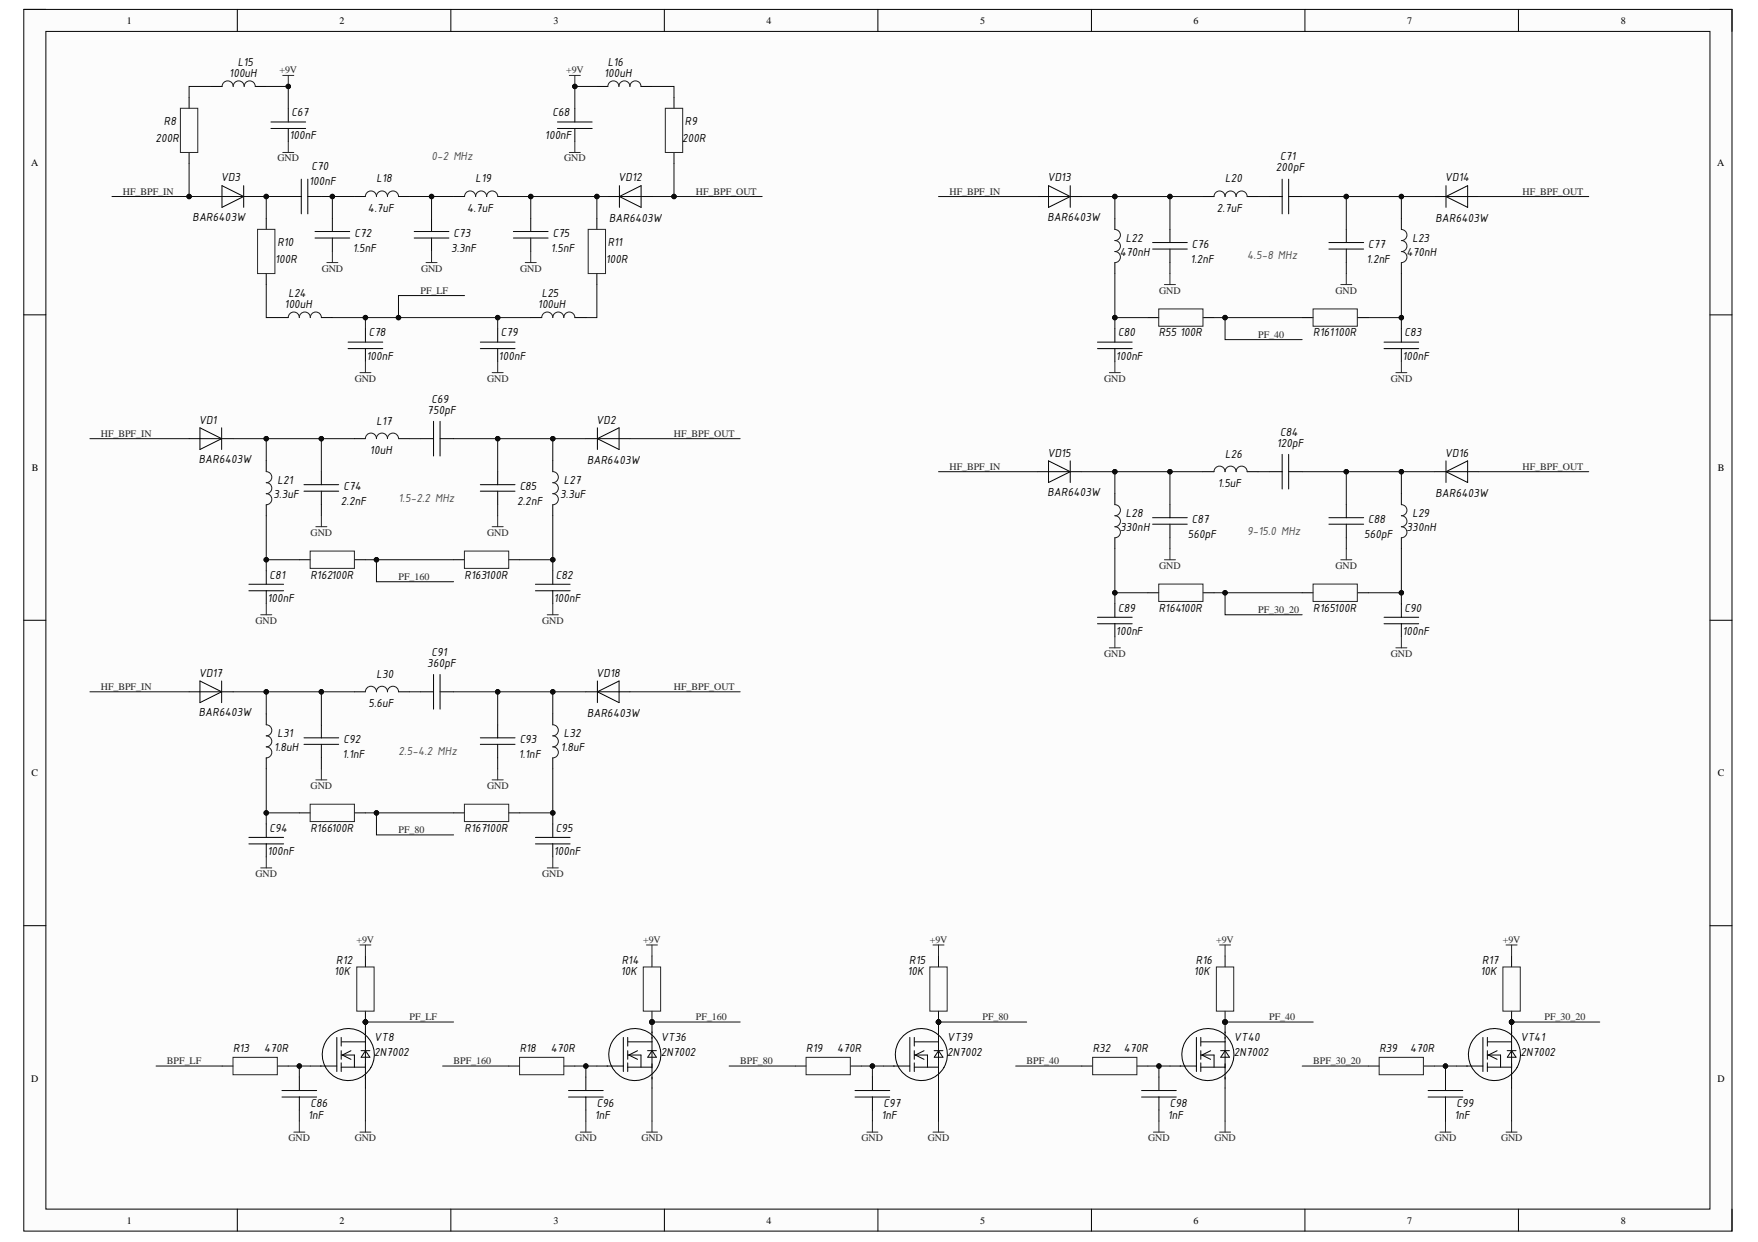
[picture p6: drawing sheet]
<svg xmlns="http://www.w3.org/2000/svg" width="297mm" height="210mm" viewBox="0 0 297 210" stroke-linecap="round" stroke-linejoin="round" font-family="sans-serif">
<defs><g id="words">
<g font-size="2.1">
<text x="40.2" y="11.1">L15</text>
<text x="102.7" y="11.1">L16</text>
<text x="38.7" y="13">100uH</text>
<text x="102.1" y="13">100uH</text>
<text x="26.3" y="23.9">200R</text>
<text x="27.7" y="21.1">R8</text>
<text x="48.9" y="23.5">100nF</text>
<text x="49.3" y="19.7">C67</text>
<text x="92.1" y="23.5">100nF</text>
<text x="93.4" y="19.7">C68</text>
<text x="115.3" y="23.9">200R</text>
<text x="115.7" y="21.1">R9</text>
<text x="52.6" y="28.8">C70</text>
<text x="215.6" y="29">200pF</text>
<text x="216.3" y="27.1">C71</text>
<text x="37.3" y="30.6">VD3</text>
<text x="52.2" y="31.2">100nF</text>
<text x="62.2" y="35.8">4.7uF</text>
<text x="63.6" y="30.8">L18</text>
<text x="78.9" y="35.8">4.7uF</text>
<text x="80.4" y="30.8">L19</text>
<text x="104.5" y="30.6">VD12</text>
<text x="177" y="30.6">VD13</text>
<text x="205.6" y="35.8">2.7uF</text>
<text x="207" y="30.8">L20</text>
<text x="244.1" y="30.6">VD14</text>
<text x="32.5" y="37.3">BAR6403W</text>
<text x="46.9" y="41.6">R10</text>
<text x="59.9" y="40">C72</text>
<text x="76.6" y="40">C73</text>
<text x="93.4" y="40">C75</text>
<text x="102.7" y="41.6">R11</text>
<text x="102.9" y="37.5">BAR6403W</text>
<text x="177" y="37.3">BAR6403W</text>
<text x="190.2" y="40.9">L22</text>
<text x="201.4" y="41.9">C76</text>
<text x="231.2" y="41.9">C77</text>
<text x="238.6" y="40.9">L23</text>
<text x="242.5" y="37.5">BAR6403W</text>
<text x="46.5" y="44.4">100R</text>
<text x="59.6" y="42.5">1.5nF</text>
<text x="76.2" y="42.5">3.3nF</text>
<text x="93.1" y="42.5">1.5nF</text>
<text x="102.4" y="44.4">100R</text>
<text x="189.2" y="43.3">470nH</text>
<text x="201.1" y="44.4">1.2nF</text>
<text x="230.9" y="44.4">1.2nF</text>
<text x="237.6" y="43.3">470nH</text>
<text x="48.1" y="52">100uH</text>
<text x="48.7" y="50.2">L24</text>
<text x="90.9" y="52">100uH</text>
<text x="91.5" y="50.2">L25</text>
<text x="62.3" y="56.8">C78</text>
<text x="84.6" y="56.8">C79</text>
<text x="188.9" y="56.8">C80</text>
<text x="195.8" y="56.8">R55</text>
<text x="199.4" y="56.8">100R</text>
<text x="221.9" y="56.8">R161100R</text>
<text x="237.3" y="56.8">C83</text>
<text x="61.9" y="60.8">100nF</text>
<text x="84.3" y="60.8">100nF</text>
<text x="188.6" y="60.8">100nF</text>
<text x="237" y="60.8">100nF</text>
<text x="33.6" y="71.6">VD1</text>
<text x="63.6" y="71.8">L17</text>
<text x="72.2" y="69.9">750pF</text>
<text x="72.9" y="68">C69</text>
<text x="100.8" y="71.6">VD2</text>
<text x="62.5" y="76.8">10uH</text>
<text x="177" y="77.2">VD15</text>
<text x="207" y="77.3">L26</text>
<text x="215.7" y="75.5">120pF</text>
<text x="216.3" y="73.6">C84</text>
<text x="244.1" y="77.2">VD16</text>
<text x="33.6" y="78.2">BAR6403W</text>
<text x="46.9" y="81.8">L21</text>
<text x="58" y="82.8">C74</text>
<text x="87.8" y="82.8">C85</text>
<text x="95.3" y="81.8">L27</text>
<text x="99.2" y="78.4">BAR6403W</text>
<text x="177" y="83.8">BAR6403W</text>
<text x="205.8" y="82.4">1.5uF</text>
<text x="46.2" y="84.2">3.3uF</text>
<text x="57.6" y="85.3">2.2nF</text>
<text x="87.4" y="85.3">2.2nF</text>
<text x="94.7" y="84.2">3.3uF</text>
<text x="189.3" y="89.8">330nH</text>
<text x="190.2" y="87.3">L28</text>
<text x="201.4" y="88.4">C87</text>
<text x="231.2" y="88.4">C88</text>
<text x="237.7" y="89.8">330nH</text>
<text x="238.6" y="87.3">L29</text>
<text x="242.5" y="84">BAR6403W</text>
<text x="200.7" y="90.9">560pF</text>
<text x="230.5" y="90.9">560pF</text>
<text x="45.2" y="101.7">100nF</text>
<text x="45.6" y="97.8">C81</text>
<text x="52.4" y="97.8">R162100R</text>
<text x="78.5" y="97.8">R163100R</text>
<text x="93.6" y="101.7">100nF</text>
<text x="93.9" y="97.8">C82</text>
<text x="188.6" y="107.3">100nF</text>
<text x="188.9" y="103.4">C89</text>
<text x="195.8" y="103.4">R164100R</text>
<text x="221.9" y="103.4">R165100R</text>
<text x="237" y="107.3">100nF</text>
<text x="237.3" y="103.4">C90</text>
<text x="72.2" y="112.7">360pF</text>
<text x="72.9" y="110.8">C91</text>
<text x="33.6" y="114.3">VD17</text>
<text x="62.3" y="119.5">5.6uF</text>
<text x="63.6" y="114.5">L30</text>
<text x="100.8" y="114.3">VD18</text>
<text x="33.6" y="121">BAR6403W</text>
<text x="46.9" y="124.6">L31</text>
<text x="58" y="125.6">C92</text>
<text x="87.8" y="125.6">C93</text>
<text x="95.3" y="124.6">L32</text>
<text x="99.2" y="121.2">BAR6403W</text>
<text x="46.3" y="127">1.8uH</text>
<text x="57.9" y="128.1">1.1nF</text>
<text x="87.6" y="128.1">1.1nF</text>
<text x="94.8" y="127">1.8uF</text>
<text x="45.6" y="140.6">C94</text>
<text x="52.4" y="140.6">R166100R</text>
<text x="78.5" y="140.6">R167100R</text>
<text x="93.9" y="140.6">C95</text>
<text x="45.2" y="144.5">100nF</text>
<text x="93.6" y="144.5">100nF</text>
<text x="56.5" y="164.8">10K</text>
<text x="56.8" y="162.9">R12</text>
<text x="104.9" y="164.8">10K</text>
<text x="105.1" y="162.9">R14</text>
<text x="153.3" y="164.8">10K</text>
<text x="153.6" y="162.9">R15</text>
<text x="201.7" y="164.8">10K</text>
<text x="202.1" y="162.9">R16</text>
<text x="250.1" y="164.8">10K</text>
<text x="250.4" y="162.9">R17</text>
<text x="39.4" y="177.8">R13</text>
<text x="44.6" y="177.8">470R</text>
<text x="63.2" y="175.9">VT8</text>
<text x="63.2" y="178.5">2N7002</text>
<text x="87.8" y="177.8">R18</text>
<text x="93.1" y="177.8">470R</text>
<text x="111.7" y="175.9">VT36</text>
<text x="111.7" y="178.5">2N7002</text>
<text x="136.2" y="177.8">R19</text>
<text x="141.4" y="177.8">470R</text>
<text x="160.1" y="175.9">VT39</text>
<text x="160.1" y="178.5">2N7002</text>
<text x="184.6" y="177.8">R32</text>
<text x="189.9" y="177.8">470R</text>
<text x="208.5" y="175.9">VT40</text>
<text x="208.5" y="178.5">2N7002</text>
<text x="233.1" y="177.8">R39</text>
<text x="238.3" y="177.8">470R</text>
<text x="256.9" y="175.9">VT41</text>
<text x="256.9" y="178.5">2N7002</text>
<text x="52.1" y="189.1">1nF</text>
<text x="52.4" y="187.1">C86</text>
<text x="100.5" y="189.1">1nF</text>
<text x="100.8" y="187.1">C96</text>
<text x="148.9" y="189.1">1nF</text>
<text x="149.3" y="187.1">C97</text>
<text x="197.3" y="189.1">1nF</text>
<text x="197.7" y="187.1">C98</text>
<text x="245.7" y="189.1">1nF</text>
<text x="246.1" y="187.1">C99</text>
</g>
<g font-size="2.1" fill="#4c4c4c">
<text x="72.9" y="27.1">0-2 MHz</text>
<text x="210.7" y="43.8">4.5-8 MHz</text>
<text x="67.3" y="84.8">1.5-2.2 MHz</text>
<text x="210.7" y="90.3">9-15.0 MHz</text>
<text x="67.3" y="127.5">2.5-4.2 MHz</text>
</g>
<g font-size="1.7">
<text x="21.4" y="4">1</text>
<text x="57.4" y="4">2</text>
<text x="93.5" y="4">3</text>
<text x="129.5" y="4">4</text>
<text x="165.6" y="4">5</text>
<text x="201.7" y="4">6</text>
<text x="237.8" y="4">7</text>
<text x="273.9" y="4">8</text>
<text x="5.3" y="28">A</text>
<text x="290.2" y="28">A</text>
<text x="5.4" y="79.6">B</text>
<text x="290.2" y="79.6">B</text>
<text x="5.3" y="131.2">C</text>
<text x="290.2" y="131.2">C</text>
<text x="5.3" y="182.8">D</text>
<text x="290.2" y="182.8">D</text>
<text x="21.4" y="206.8">1</text>
<text x="57.4" y="206.8">2</text>
<text x="93.5" y="206.8">3</text>
<text x="129.5" y="206.8">4</text>
<text x="165.6" y="206.8">5</text>
<text x="201.7" y="206.8">6</text>
<text x="237.8" y="206.8">7</text>
<text x="273.9" y="206.8">8</text>
</g>
<g font-size="1.7" fill="#262626">
<text x="47.2" y="12.4">+9V</text>
<text x="95.6" y="12.4">+9V</text>
<text x="46.9" y="27.3">GND</text>
<text x="95.3" y="27.3">GND</text>
<text x="20.8" y="32.9">HF_BPF_IN</text>
<text x="117.6" y="32.9">HF_BPF_OUT</text>
<text x="160.4" y="32.9">HF_BPF_IN</text>
<text x="257.3" y="32.9">HF_BPF_OUT</text>
<text x="54.4" y="45.9">GND</text>
<text x="71.1" y="45.9">GND</text>
<text x="87.9" y="45.9">GND</text>
<text x="71.1" y="49.6">PF_LF</text>
<text x="195.9" y="49.6">GND</text>
<text x="225.7" y="49.6">GND</text>
<text x="212.6" y="57">PF_40</text>
<text x="59.9" y="64.5">GND</text>
<text x="82.3" y="64.5">GND</text>
<text x="186.6" y="64.5">GND</text>
<text x="235" y="64.5">GND</text>
<text x="17" y="73.8">HF_BPF_IN</text>
<text x="113.9" y="73.8">HF_BPF_OUT</text>
<text x="160.4" y="79.4">HF_BPF_IN</text>
<text x="257.3" y="79.4">HF_BPF_OUT</text>
<text x="52.5" y="90.5">GND</text>
<text x="82.3" y="90.5">GND</text>
<text x="67.3" y="98">PF_160</text>
<text x="195.9" y="96.1">GND</text>
<text x="225.7" y="96.1">GND</text>
<text x="43.2" y="105.4">GND</text>
<text x="91.6" y="105.4">GND</text>
<text x="212.6" y="103.5">PF_30_20</text>
<text x="186.6" y="111">GND</text>
<text x="235" y="111">GND</text>
<text x="17" y="116.6">HF_BPF_IN</text>
<text x="113.9" y="116.6">HF_BPF_OUT</text>
<text x="52.5" y="133.3">GND</text>
<text x="82.3" y="133.3">GND</text>
<text x="67.3" y="140.8">PF_80</text>
<text x="43.2" y="148.2">GND</text>
<text x="91.6" y="148.2">GND</text>
<text x="60.2" y="159.3">+9V</text>
<text x="108.7" y="159.3">+9V</text>
<text x="157.1" y="159.3">+9V</text>
<text x="205.5" y="159.3">+9V</text>
<text x="253.9" y="159.3">+9V</text>
<text x="69.2" y="172.4">PF_LF</text>
<text x="117.6" y="172.4">PF_160</text>
<text x="166" y="172.4">PF_80</text>
<text x="214.4" y="172.4">PF_40</text>
<text x="261" y="172.4">PF_30_20</text>
<text x="28.2" y="179.8">BPF_LF</text>
<text x="76.6" y="179.8">BPF_160</text>
<text x="125.1" y="179.8">BPF_80</text>
<text x="173.5" y="179.8">BPF_40</text>
<text x="221.9" y="179.8">BPF_30_20</text>
<text x="48.8" y="192.9">GND</text>
<text x="59.9" y="192.9">GND</text>
<text x="97.2" y="192.9">GND</text>
<text x="108.4" y="192.9">GND</text>
<text x="145.6" y="192.9">GND</text>
<text x="156.8" y="192.9">GND</text>
<text x="194" y="192.9">GND</text>
<text x="205.2" y="192.9">GND</text>
<text x="242.4" y="192.9">GND</text>
<text x="253.6" y="192.9">GND</text>
</g>
</g></defs>
<path d="M4 1.6h288.6v206.5h-288.6z" fill-rule="evenodd" fill="#fcfcfc"/>
<path d="M4 1.6h288.6v206.5h-288.6z" fill="none" stroke="#000" stroke-width=".17"/>
<path d="M7.8 5.3h281.1v199h-281.1z" fill-rule="evenodd" fill="#fcfcfc"/>
<g fill="none" stroke="#000" stroke-width=".17">
<path d="M4 1.6h3.7M7.8 5.3h281.1v199h-281.1zM40.1 1.6v3.7M76.2 1.6v3.7M112.3 1.6v3.7M148.3 1.6v3.7M184.4 1.6v3.7M220.5 1.6v3.7M256.6 1.6v3.7M288.9 1.6h3.7v3.7M4 53.2h3.7M288.9 53.2h3.7"/>
<path d="M45 77.9v1.8M54.3 79.7v2.2M59.9 74.1h1.8M67.3 74.1h1.9M71.1 74.1h2.2M73.3 71.2v5.9M74.4 71.2v5.9M74.4 74.1h2.2M99 74.1h1.8M100.9 74.1h5.5M100.9 72.3v3.7M100.9 74.1l3.7-1.8v3.7z"/>
<path d="M42.1 99.8h5.8M42.1 98.7h5.8M45 85.3v1.9M45 96.5v2.2M45 99.8v2.2M51.4 81.9h5.8M51.4 83h5.8M54.3 83.1v2.2M90.5 99.8h5.8M90.5 98.7h5.8M93.4 96.5v2.2M93.4 99.8v2.2"/>
<path d="M4 104.8h3.7M288.9 104.8h3.7M4 156.4h3.7M288.9 156.5h3.7M40.1 204.3v3.8M76.2 204.3v3.8M112.3 204.3v3.8M148.3 204.3v3.8M184.4 204.3v3.8M220.5 204.3v3.8M256.6 204.3v3.8M292.6 204.3v3.8"/>
</g>
<path d="M45 79.7a.93 .93 0 0 1 .9 .9 .93 .93 0 0 1-.9 1 .93 .93 0 0 1 .9 .9 .93 .93 0 0 1-.9 .9 .94 .94 0 0 1 .9 1 .94 .94 0 0 1-.9 .9M61.7 74.1a.94 .94 0 0 1 1-.9 .94 .94 0 0 1 .9 .9 .93 .93 0 0 1 .9-.9 .93 .93 0 0 1 1 .9 .93 .93 0 0 1 .9-.9 .93 .93 0 0 1 .9 .9" fill="none" stroke="#1c1c1c" stroke-width=".17"/>
<path d="M53.4 89h1.8M54.3 87.2v1.8M44.1 103.9h1.8M45 102v1.9M92.5 103.9h1.8M93.4 102v1.9" fill="none" stroke="#262626" stroke-width=".17"/>
<circle cx="61.7" cy="172.7" r=".37" fill="#0e0e0e"/>
<circle cx="61.7" cy="172.7" r=".37" fill="none" stroke="#0e0e0e" stroke-width=".17"/>
<path d="M56.9 175.3v5.8M57.7 175.3v1.5M57.7 177.6v1.4M57.7 179.6v1.5M57.7 178.3h2.2v2.1M57.7 176.1h4M59.3 177.6l-1.5 .7 1.5 .7M61.7 172.7v9.7M52.4 180.2h4.5M57.7 180.4h4M62.7 180.4a4.4 4.4 0 0 0-3.6-6.6 4.4 4.4 0 0 0-4.3 6.2 4.4 4.4 0 0 0 7.4 1.1l.5-.7" fill="none" stroke="#000" stroke-width=".17"/>
<circle cx="61.7" cy="172.7" r=".37" fill="#0e0e0e"/>
<circle cx="61.7" cy="172.7" r=".37" fill="none" stroke="#0e0e0e" stroke-width=".17"/>
<path d="M32 74.1h5.4M33.8 72.3l3.6 1.8-3.6 1.9zM37.4 72.3v3.7M37.6 74.1h1.8M61 177.6h1.5M61.8 177.6l.7 1.1h-1.5zM61.7 182.1v1.8" fill="none" stroke="#000" stroke-width=".17"/>
<circle cx="61.7" cy="172.7" r=".37" fill="#0e0e0e"/>
<circle cx="61.7" cy="172.7" r=".37" fill="none" stroke="#0e0e0e" stroke-width=".17"/>
<path d="M61.7 161.6v1.8M61.7 170.9v1.8" fill="none" stroke="#000" stroke-width=".17"/>
<circle cx="61.7" cy="172.7" r=".37" fill="#0e0e0e"/>
<circle cx="61.7" cy="172.7" r=".37" fill="none" stroke="#0e0e0e" stroke-width=".17"/>
<g fill="none" stroke="#262626" stroke-width=".17">
<path d="M30.5 18.3h2.9v7.5h-2.9zM112.4 18.3h3v7.5h-3zM43.5 38.8h3v7.4h-3zM47.8 25.8h1.8M48.7 23.9v1.9M96.2 25.8h1.9M97.1 23.9v1.9M99.4 38.8h2.9v7.4h-2.9zM55.2 44.4h1.9M56.2 42.5v1.9M72 44.4h1.8M72.9 42.5v1.9"/>
<path d="M88.7 44.4h1.9M89.7 42.5v1.9M196.7 48.1h1.9M197.7 46.2v1.9M226.5 48.1h1.9M227.5 46.2v1.9M60.8 63h1.9M61.7 61.1v1.9M83.2 63h1.8M84.1 61.1v1.9M187.4 63h1.9M188.4 61.1v1.9"/>
<path d="M235.9 63h1.8M236.8 61.1v1.9M83.2 89h1.8M84.1 87.2v1.8M196.7 94.6h1.9M197.7 92.7v1.9M226.5 94.6h1.9M227.5 92.7v1.9M187.4 109.5h1.9M188.4 107.6v1.9M235.9 109.5h1.8M236.8 107.6v1.9"/>
<path d="M53.4 131.8h1.8M54.3 129.9v1.9M83.2 131.8h1.8M84.1 129.9v1.9M44.1 146.7h1.8M45 144.8v1.9M92.5 146.7h1.8M93.4 144.8v1.9M39.4 178.7h7.5v2.9h-7.5zM60.3 163.4h2.9v7.5h-2.9zM49.6 191.3h1.9M50.6 189.5v1.8"/>
<path d="M60.8 191.3h1.9M61.7 189.5v1.8"/>
</g>
<g fill="none" stroke="#000" stroke-width=".17">
<path d="M32 16.5v1.8M35.7 14.6h1.8M43.1 14.6h1.9M48.7 18.3v2.2M97.1 18.3v2.2M100.8 14.6h1.9M108.3 14.6h1.9M113.9 16.5v1.8M32 25.8v1.8M35.7 33.2h5.5M37.5 31.4l3.7 1.8-3.7 1.8zM41.2 31.4v3.6"/>
<path d="M41.3 33.2h1.8M45 36.9v1.9M45.8 21.7h5.8M45.8 20.6h5.8M48.7 33.2h2.2M48.7 21.7v2.2M50.9 30.3v5.8M52 30.3v5.8M52.1 33.2h2.2M53.2 39.1h5.9M56.2 36.9v2.2M59.9 33.2h1.8"/>
<path d="M67.3 33.2h1.9M70 39.1h5.8M72.9 36.9v2.2M76.6 33.2h1.9M84.1 33.2h1.9M86.7 39.1h5.9M89.7 36.9v2.2M94.2 21.7h5.9M94.2 20.6h5.9M97.1 21.7v2.2M100.8 36.9v1.9M102.7 33.2h1.8"/>
<path d="M104.7 33.2h5.5M104.7 31.4v3.6M104.7 33.2l3.6-1.8v3.6zM113.9 25.8v1.8M175.3 33.2h5.5M177.2 31.4l3.6 1.8-3.6 1.8zM180.8 31.4v3.6M180.9 33.2h1.9M188.4 36.9v1.9M197.7 38.8v2.2M203.3 33.2h1.8M210.7 33.2h1.9"/>
<path d="M214.4 33.2h2.2M216.6 30.3v5.8M217.7 30.3v5.8M217.8 33.2h2.2M227.5 38.8v2.2M236.8 36.9v1.9M242.4 33.2h1.8M244.3 33.2h5.5M244.3 31.4v3.6M244.3 33.2l3.7-1.8v3.6zM45 46.3v1.8M46.8 53.7h1.9"/>
<path d="M53.2 40.2h5.9M54.3 53.7h1.9M56.2 40.3v2.2M58.8 58.9h5.9M58.8 57.8h5.9M61.7 55.5v2.2M61.7 58.9v2.2M70 40.2h5.8M72.9 40.3v2.2M81.2 58.9h5.8M81.2 57.8h5.8M84.1 55.5v2.2"/>
<path d="M84.1 58.9v2.2M86.7 40.2h5.9M89.7 40.3v2.2M89.7 53.7h1.8M97.1 53.7h1.9M100.8 46.3v1.8M185.4 58.9h5.9M185.4 57.8h5.9M188.4 44.4v1.8M188.4 55.5v2.2M188.4 58.9v2.2M194.7 41h5.9"/>
<path d="M194.7 42.1h5.9M197.7 42.2v2.2M224.5 41h5.9M224.5 42.1h5.9M227.5 42.2v2.2M233.9 58.9h5.8M233.9 57.8h5.8M236.8 44.4v1.8M236.8 55.5v2.2M236.8 58.9v2.2M84.1 79.7v2.2M93.4 77.9v1.8"/>
<path d="M175.3 79.7h5.5M177.2 77.9l3.6 1.8-3.6 1.8zM180.8 77.9v3.6M180.9 79.7h1.9M203.3 79.7h1.8M210.7 79.7h1.9M214.4 79.7h2.2M216.6 76.8v5.8M217.7 76.8v5.8M217.8 79.7h2.2M242.4 79.7h1.8M244.3 77.9v3.6"/>
<path d="M244.3 79.7l3.7-1.8v3.6zM244.3 79.7h5.5M81.2 81.9h5.8M81.2 83h5.8M84.1 83.1v2.2M93.4 85.3v1.9M188.4 83.4v1.9M188.4 90.9v1.8M194.7 87.5h5.9M194.7 88.6h5.9M197.7 85.3v2.2M197.7 88.7v2.2"/>
<path d="M224.5 87.5h5.9M224.5 88.6h5.9M227.5 85.3v2.2M227.5 88.7v2.2M236.8 83.4v1.9M236.8 90.9v1.8M32 116.9h5.4M33.8 115.1l3.6 1.8-3.6 1.8zM37.4 115.1v3.6M37.6 116.9h1.8M59.9 116.9h1.8M67.3 116.9h1.9"/>
<path d="M71.1 116.9h2.2M73.3 114v5.8M74.4 114v5.8M74.4 116.9h2.2M99 116.9h1.8M100.9 116.9h5.5M100.9 115.1v3.6M100.9 116.9l3.7-1.8v3.6zM185.4 105.4h5.9M185.4 104.3h5.9M188.4 102v2.2M188.4 105.4v2.2"/>
<path d="M233.9 105.4h5.8M233.9 104.3h5.8M236.8 102v2.2M236.8 105.4v2.2M45 120.6v1.9M45 128.1v1.8M45 139.2v2.2M51.4 124.7h5.8M51.4 125.8h5.8M54.3 122.5v2.2M54.3 125.9v2.2M81.2 124.7h5.8"/>
<path d="M81.2 125.8h5.8M84.1 122.5v2.2M84.1 125.9v2.2M93.4 120.6v1.9M93.4 128.1v1.8M93.4 139.2v2.2M42.1 142.6h5.8M42.1 141.5h5.8M45 142.6v2.2M90.5 142.6h5.8M90.5 141.5h5.8M93.4 142.6v2.2"/>
<path d="M37.5 180.2h1.9M46.9 180.2h1.8M47.6 185.4h5.9M47.6 184.3h5.9M50.6 182v2.2M50.6 185.4v2.2"/>
</g>
<g fill="none" stroke="#1c1c1c" stroke-width=".17">
<path d="M37.5 14.6a.94 .94 0 0 1 1-.9 .94 .94 0 0 1 .9 .9M39.4 14.6a.94 .94 0 0 1 .9-.9 .94 .94 0 0 1 1 .9 .93 .93 0 0 1 .9-.9 .93 .93 0 0 1 .9 .9M102.7 14.6a.94 .94 0 0 1 .9-.9 .94 .94 0 0 1 1 .9M104.6 14.6a.94 .94 0 0 1 .9-.9 .94 .94 0 0 1 .9 .9M106.4 14.6a.94 .94 0 0 1 1-.9 .94 .94 0 0 1 .9 .9M61.7 33.2a.94 .94 0 0 1 1-.9 .94 .94 0 0 1 .9 .9 .93 .93 0 0 1 .9-.9 .93 .93 0 0 1 1 .9 .93 .93 0 0 1 .9-.9 .93 .93 0 0 1 .9 .9M78.5 33.2a.94 .94 0 0 1 .9-.9 .94 .94 0 0 1 1 .9M80.4 33.2a.94 .94 0 0 1 .9-.9 .94 .94 0 0 1 .9 .9M82.2 33.2a.94 .94 0 0 1 1-.9 .94 .94 0 0 1 .9 .9M188.4 38.8a.94 .94 0 0 1 .9 .9 .94 .94 0 0 1-.9 1M205.1 33.2a.93 .93 0 0 1 1-.9 .93 .93 0 0 1 .9 .9 .94 .94 0 0 1 .9-.9 .94 .94 0 0 1 1 .9M208.8 33.2a.94 .94 0 0 1 1-.9 .94 .94 0 0 1 .9 .9"/>
<path d="M236.8 38.8a.94 .94 0 0 1 .9 .9 .94 .94 0 0 1-.9 1M48.7 53.7a.93 .93 0 0 1 .9-1 .93 .93 0 0 1 1 1 .93 .93 0 0 1 .9-1 .93 .93 0 0 1 .9 1 .94 .94 0 0 1 1-1 .94 .94 0 0 1 .9 1M91.5 53.7a.93 .93 0 0 1 1-1 .93 .93 0 0 1 .9 1 .93 .93 0 0 1 .9-1 .93 .93 0 0 1 1 1 .94 .94 0 0 1 .9-1 .94 .94 0 0 1 .9 1M188.4 42.5a.94 .94 0 0 1 .9 .9 .94 .94 0 0 1-.9 1M188.4 40.6a.94 .94 0 0 1 .9 1 .94 .94 0 0 1-.9 .9M236.8 42.5a.94 .94 0 0 1 .9 .9 .94 .94 0 0 1-.9 1M236.8 40.6a.94 .94 0 0 1 .9 1 .94 .94 0 0 1-.9 .9M93.4 79.7a.93 .93 0 0 1 .9 .9 .93 .93 0 0 1-.9 1 .93 .93 0 0 1 .9 .9 .93 .93 0 0 1-.9 .9 .94 .94 0 0 1 .9 1 .94 .94 0 0 1-.9 .9M205.1 79.7a.93 .93 0 0 1 1-.9 .93 .93 0 0 1 .9 .9 .94 .94 0 0 1 .9-.9 .94 .94 0 0 1 1 .9M208.8 79.7a.94 .94 0 0 1 1-.9 .94 .94 0 0 1 .9 .9M188.4 89a.93 .93 0 0 1 .9 .9 .93 .93 0 0 1-.9 1M188.4 87.2a.93 .93 0 0 1 .9 .9 .93 .93 0 0 1-.9 .9"/>
<path d="M188.4 85.3a.94 .94 0 0 1 .9 .9 .94 .94 0 0 1-.9 1M236.8 89a.93 .93 0 0 1 .9 .9 .93 .93 0 0 1-.9 1M236.8 87.2a.93 .93 0 0 1 .9 .9 .93 .93 0 0 1-.9 .9M236.8 85.3a.94 .94 0 0 1 .9 .9 .94 .94 0 0 1-.9 1M61.7 116.9a.93 .93 0 0 1 1-.9 .93 .93 0 0 1 .9 .9 .93 .93 0 0 1 .9-.9 .93 .93 0 0 1 1 .9 .94 .94 0 0 1 .9-.9 .94 .94 0 0 1 .9 .9M45 122.5a.93 .93 0 0 1 .9 .9 .93 .93 0 0 1-.9 .9 .93 .93 0 0 1 .9 1 .93 .93 0 0 1-.9 .9 .94 .94 0 0 1 .9 1 .94 .94 0 0 1-.9 .9M93.4 122.5a.93 .93 0 0 1 .9 .9 .93 .93 0 0 1-.9 .9 .93 .93 0 0 1 .9 1 .93 .93 0 0 1-.9 .9 .94 .94 0 0 1 .9 1 .94 .94 0 0 1-.9 .9"/>
</g>
<circle cx="110.2" cy="172.7" r=".37" fill="#0e0e0e"/>
<circle cx="110.2" cy="172.7" r=".37" fill="none" stroke="#0e0e0e" stroke-width=".17"/>
<path d="M105.3 175.3v5.8M106.1 175.3v1.5M106.1 177.6v1.4M106.1 179.6v1.5M106.1 178.3h2.2v2.1M106.1 176.1h4.1M107.7 177.6l-1.4 .7 1.4 .7M110.2 172.7v9.7M100.8 180.2h4.5M106.1 180.4h4M111.1 180.4a4.4 4.4 0 0 0-3.7-6.6 4.4 4.4 0 0 0-4.2 6.2 4.4 4.4 0 0 0 7.4 1.1l.5-.7" fill="none" stroke="#000" stroke-width=".17"/>
<circle cx="110.2" cy="172.7" r=".37" fill="#0e0e0e"/>
<circle cx="110.2" cy="172.7" r=".37" fill="none" stroke="#0e0e0e" stroke-width=".17"/>
<path d="M109.4 177.6h1.5M110.2 177.6l.7 1.1h-1.5zM110.2 182.1v1.8" fill="none" stroke="#000" stroke-width=".17"/>
<circle cx="110.2" cy="172.7" r=".37" fill="#0e0e0e"/>
<circle cx="110.2" cy="172.7" r=".37" fill="none" stroke="#0e0e0e" stroke-width=".17"/>
<path d="M110.2 161.6v1.8M110.2 170.9v1.8" fill="none" stroke="#000" stroke-width=".17"/>
<circle cx="110.2" cy="172.7" r=".37" fill="#0e0e0e"/>
<circle cx="110.2" cy="172.7" r=".37" fill="none" stroke="#0e0e0e" stroke-width=".17"/>
<path d="M87.8 178.7h7.5v2.9h-7.5zM108.7 163.4h2.9v7.5h-2.9zM98.1 191.3h1.8M99 189.5v1.8M109.2 191.3h1.9M110.2 189.5v1.8" fill="none" stroke="#262626" stroke-width=".17"/>
<path d="M86 180.2h1.8M95.3 180.2h1.8M96.1 185.4h5.8M96.1 184.3h5.8M99 182v2.2M99 185.4v2.2" fill="none" stroke="#000" stroke-width=".17"/>
<circle cx="158.6" cy="172.7" r=".37" fill="#0e0e0e"/>
<circle cx="158.6" cy="172.7" r=".37" fill="none" stroke="#0e0e0e" stroke-width=".17"/>
<path d="M153.7 175.3v5.8M154.5 175.3v1.5M154.5 177.6v1.4M154.5 179.6v1.5M154.5 178.3h2.2v2.1M154.5 176.1h4.1M156.1 177.6l-1.4 .7 1.4 .7M158.6 172.7v9.7M149.3 180.2h4.4M154.5 180.4h4M159.5 180.4a4.4 4.4 0 0 0-3.7-6.5 4.4 4.4 0 0 0-4.2 6.1 4.4 4.4 0 0 0 7.4 1.1l.5-.7" fill="none" stroke="#000" stroke-width=".17"/>
<circle cx="158.6" cy="172.7" r=".37" fill="#0e0e0e"/>
<circle cx="158.6" cy="172.7" r=".37" fill="none" stroke="#0e0e0e" stroke-width=".17"/>
<path d="M157.8 177.6h1.5M158.6 177.6l.7 1.1h-1.4zM158.6 182.1v1.8" fill="none" stroke="#000" stroke-width=".17"/>
<circle cx="158.6" cy="172.7" r=".37" fill="#0e0e0e"/>
<circle cx="158.6" cy="172.7" r=".37" fill="none" stroke="#0e0e0e" stroke-width=".17"/>
<path d="M158.6 161.6v1.8M158.6 170.9v1.8" fill="none" stroke="#000" stroke-width=".17"/>
<circle cx="158.6" cy="172.7" r=".37" fill="#0e0e0e"/>
<circle cx="158.6" cy="172.7" r=".37" fill="none" stroke="#0e0e0e" stroke-width=".17"/>
<path d="M136.2 178.7h7.5v2.9h-7.5zM157.1 163.4h2.9v7.5h-2.9zM146.5 191.3h1.8M147.4 189.5v1.8M157.6 191.3h1.9M158.6 189.5v1.8" fill="none" stroke="#262626" stroke-width=".17"/>
<path d="M134.4 180.2h1.8M143.7 180.2h1.8M144.5 185.4h5.8M144.5 184.3h5.8M147.4 182v2.2M147.4 185.4v2.2" fill="none" stroke="#000" stroke-width=".17"/>
<circle cx="207" cy="172.7" r=".38" fill="#0e0e0e"/>
<circle cx="207" cy="172.7" r=".38" fill="none" stroke="#0e0e0e" stroke-width=".17"/>
<path d="M202.2 175.3v5.8M202.9 175.3v1.5M202.9 177.6v1.4M202.9 179.6v1.5M202.9 178.3h2.2v2.1M203 176.1h4M204.6 177.6l-1.5 .7 1.5 .7M207 172.7v9.7M197.7 180.2h4.5M202.9 180.4h4M207.9 180.4a4.4 4.4 0 0 0-3.6-6.6 4.4 4.4 0 0 0-4.2 6.2 4.4 4.4 0 0 0 7.4 1.1l.4-.7" fill="none" stroke="#000" stroke-width=".17"/>
<circle cx="207" cy="172.7" r=".38" fill="#0e0e0e"/>
<circle cx="207" cy="172.7" r=".38" fill="none" stroke="#0e0e0e" stroke-width=".17"/>
<path d="M206.2 177.6h1.5M207 177.6l.7 1.1h-1.4zM207 182.1v1.8" fill="none" stroke="#000" stroke-width=".17"/>
<circle cx="207" cy="172.7" r=".38" fill="#0e0e0e"/>
<circle cx="207" cy="172.7" r=".38" fill="none" stroke="#0e0e0e" stroke-width=".17"/>
<path d="M207 161.6v1.8M207 170.9v1.8" fill="none" stroke="#000" stroke-width=".17"/>
<circle cx="207" cy="172.7" r=".38" fill="#0e0e0e"/>
<circle cx="207" cy="172.7" r=".38" fill="none" stroke="#0e0e0e" stroke-width=".17"/>
<path d="M184.6 178.7h7.5v2.9h-7.5zM205.5 163.4h3v7.5h-3zM194.9 191.3h1.8M195.8 189.5v1.8M206.1 191.3h1.8M207 189.5v1.8" fill="none" stroke="#262626" stroke-width=".17"/>
<path d="M182.8 180.2h1.8M192.1 180.2h1.9M192.9 185.4h5.8M192.9 184.3h5.8M195.8 182v2.2M195.8 185.4v2.2" fill="none" stroke="#000" stroke-width=".17"/>
<circle cx="255.4" cy="172.7" r=".37" fill="#0e0e0e"/>
<circle cx="255.4" cy="172.7" r=".37" fill="none" stroke="#0e0e0e" stroke-width=".17"/>
<path d="M250.6 175.3v5.8M251.3 175.3v1.5M251.3 177.6v1.4M251.3 179.6v1.5M251.3 178.3h2.2v2.1M251.4 176.1h4M253 177.6l-1.5 .7 1.5 .7M255.4 172.7v9.7M246.1 180.2h4.5M251.3 180.4h4M256.3 180.4a4.4 4.4 0 0 0-3.6-6.5 4.4 4.4 0 0 0-4.2 6.1 4.4 4.4 0 0 0 7.4 1.1l.4-.7" fill="none" stroke="#000" stroke-width=".17"/>
<circle cx="255.4" cy="172.7" r=".37" fill="#0e0e0e"/>
<circle cx="255.4" cy="172.7" r=".37" fill="none" stroke="#0e0e0e" stroke-width=".17"/>
<path d="M254.7 177.6h1.5M255.4 177.6l.8 1.1h-1.5zM255.4 182.1v1.8" fill="none" stroke="#000" stroke-width=".17"/>
<circle cx="255.4" cy="172.7" r=".37" fill="#0e0e0e"/>
<circle cx="255.4" cy="172.7" r=".37" fill="none" stroke="#0e0e0e" stroke-width=".17"/>
<path d="M255.4 161.6v1.8M255.4 170.9v1.8" fill="none" stroke="#000" stroke-width=".17"/>
<circle cx="255.4" cy="172.7" r=".37" fill="#0e0e0e"/>
<g fill="none" stroke="#0e0e0e" stroke-width=".17">
<path d="M54.3 85.3v1.9M50.6 180.2v1.8"/>
<circle cx="255.4" cy="172.7" r=".37"/>
</g>
<path d="M52.4 93.1h7.5v3h-7.5zM233 178.7h7.5v2.9h-7.5zM253.9 163.4h3v7.5h-3zM243.3 191.3h1.9M244.2 189.5v1.8M254.5 191.3h1.8M255.4 189.5v1.8" fill="none" stroke="#262626" stroke-width=".17"/>
<path d="M50.6 94.6h1.8M59.9 94.6h1.8M231.2 180.2h1.8M240.5 180.2h1.9M241.3 185.4h5.9M241.3 184.3h5.9M244.2 182v2.2M244.2 185.4v2.2" fill="none" stroke="#000" stroke-width=".17"/>
<circle cx="50.6" cy="180.2" r=".37" fill="#0e0e0e"/>
<g fill="none" stroke="#0e0e0e" stroke-width=".17">
<path d="M45 74.1v3.8M26.4 180.2h11.1M50.6 187.6v1.9M61.7 183.9v5.6"/>
<circle cx="50.6" cy="180.2" r=".37"/>
</g>
<circle cx="45" cy="74.1" r=".37" fill="#0e0e0e"/>
<g fill="none" stroke="#0e0e0e" stroke-width=".17">
<path d="M54.3 74.1v5.6"/>
<circle cx="45" cy="74.1" r=".37"/>
</g>
<circle cx="54.3" cy="74.1" r=".37" fill="#0e0e0e"/>
<g fill="none" stroke="#0e0e0e" stroke-width=".17">
<path d="M69.2 74.1h1.9M93.4 74.1v3.8"/>
<circle cx="54.3" cy="74.1" r=".37"/>
</g>
<circle cx="93.4" cy="74.1" r=".37" fill="#0e0e0e"/>
<g fill="none" stroke="#0e0e0e" stroke-width=".17">
<path d="M84.1 74.1v5.6M84.1 85.3v1.9"/>
<circle cx="93.4" cy="74.1" r=".37"/>
</g>
<circle cx="84.1" cy="74.1" r=".37" fill="#0e0e0e"/>
<g fill="none" stroke="#0e0e0e" stroke-width=".17">
<path d="M45 116.9v3.7M54.3 128.1v1.8"/>
<circle cx="84.1" cy="74.1" r=".37"/>
</g>
<circle cx="45" cy="116.9" r=".37" fill="#0e0e0e"/>
<g fill="none" stroke="#0e0e0e" stroke-width=".17">
<path d="M54.3 116.9v5.6"/>
<circle cx="45" cy="116.9" r=".37"/>
</g>
<circle cx="54.3" cy="116.9" r=".37" fill="#0e0e0e"/>
<g fill="none" stroke="#0e0e0e" stroke-width=".17">
<path d="M69.2 116.9h1.9M93.4 116.9v3.7"/>
<circle cx="54.3" cy="116.9" r=".37"/>
</g>
<circle cx="93.4" cy="116.9" r=".37" fill="#0e0e0e"/>
<g fill="none" stroke="#0e0e0e" stroke-width=".17">
<path d="M84.1 116.9v5.6M84.1 128.1v1.8"/>
<circle cx="93.4" cy="116.9" r=".37"/>
</g>
<circle cx="84.1" cy="116.9" r=".37" fill="#0e0e0e"/>
<g fill="none" stroke="#0e0e0e" stroke-width=".17">
<path d="M188.4 33.2v3.7M197.7 44.4v1.8"/>
<circle cx="84.1" cy="116.9" r=".37"/>
</g>
<circle cx="188.4" cy="33.2" r=".38" fill="#0e0e0e"/>
<g fill="none" stroke="#0e0e0e" stroke-width=".17">
<path d="M197.7 33.2v5.6"/>
<circle cx="188.4" cy="33.2" r=".38"/>
</g>
<circle cx="197.7" cy="33.2" r=".37" fill="#0e0e0e"/>
<g fill="none" stroke="#0e0e0e" stroke-width=".17">
<path d="M212.6 33.2h1.8M236.8 33.2v3.7"/>
<circle cx="197.7" cy="33.2" r=".37"/>
</g>
<circle cx="236.8" cy="33.2" r=".37" fill="#0e0e0e"/>
<g fill="none" stroke="#0e0e0e" stroke-width=".17">
<path d="M227.5 33.2v5.6M227.5 44.4v1.8"/>
<circle cx="236.8" cy="33.2" r=".37"/>
</g>
<circle cx="227.5" cy="33.2" r=".38" fill="#0e0e0e"/>
<g fill="none" stroke="#0e0e0e" stroke-width=".17">
<path d="M182.8 33.2h20.5"/>
<circle cx="227.5" cy="33.2" r=".38"/>
</g>
<circle cx="197.7" cy="33.2" r=".37" fill="#0e0e0e"/>
<circle cx="197.7" cy="33.2" r=".37" fill="none" stroke="#0e0e0e" stroke-width=".17"/>
<circle cx="188.4" cy="33.2" r=".38" fill="#0e0e0e"/>
<g fill="none" stroke="#0e0e0e" stroke-width=".17">
<path d="M220 33.2h22.4"/>
<circle cx="188.4" cy="33.2" r=".38"/>
</g>
<circle cx="227.5" cy="33.2" r=".38" fill="#0e0e0e"/>
<circle cx="227.5" cy="33.2" r=".38" fill="none" stroke="#0e0e0e" stroke-width=".17"/>
<circle cx="236.8" cy="33.2" r=".37" fill="#0e0e0e"/>
<g fill="none" stroke="#0e0e0e" stroke-width=".17">
<path d="M188.4 46.2v9.3"/>
<circle cx="236.8" cy="33.2" r=".37"/>
</g>
<circle cx="188.4" cy="53.7" r=".38" fill="#0e0e0e"/>
<g fill="none" stroke="#0e0e0e" stroke-width=".17">
<path d="M188.4 79.7v3.7M197.7 90.9v1.8"/>
<circle cx="188.4" cy="53.7" r=".38"/>
</g>
<circle cx="188.4" cy="79.7" r=".37" fill="#0e0e0e"/>
<g fill="none" stroke="#0e0e0e" stroke-width=".17">
<path d="M197.7 79.7v5.6"/>
<circle cx="188.4" cy="79.7" r=".37"/>
</g>
<circle cx="197.7" cy="79.7" r=".37" fill="#0e0e0e"/>
<g fill="none" stroke="#0e0e0e" stroke-width=".17">
<path d="M212.6 79.7h1.8M236.8 79.7v3.7"/>
<circle cx="197.7" cy="79.7" r=".37"/>
</g>
<circle cx="236.8" cy="79.7" r=".37" fill="#0e0e0e"/>
<g fill="none" stroke="#0e0e0e" stroke-width=".17">
<path d="M227.5 79.7v5.6M227.5 90.9v1.8"/>
<circle cx="236.8" cy="79.7" r=".37"/>
</g>
<circle cx="227.5" cy="79.7" r=".37" fill="#0e0e0e"/>
<g fill="none" stroke="#0e0e0e" stroke-width=".17">
<path d="M72.9 33.2v3.7"/>
<circle cx="227.5" cy="79.7" r=".37"/>
</g>
<circle cx="72.9" cy="33.2" r=".37" fill="#0e0e0e"/>
<g fill="none" stroke="#0e0e0e" stroke-width=".17">
<path d="M59.9 33.2h-3.7v3.7"/>
<circle cx="72.9" cy="33.2" r=".37"/>
</g>
<circle cx="56.2" cy="33.2" r=".37" fill="#0e0e0e"/>
<g fill="none" stroke="#0e0e0e" stroke-width=".17">
<path d="M86 33.2h3.7v3.7"/>
<circle cx="56.2" cy="33.2" r=".37"/>
</g>
<circle cx="89.7" cy="33.2" r=".37" fill="#0e0e0e"/>
<g fill="none" stroke="#0e0e0e" stroke-width=".17">
<path d="M69.2 33.2h7.4M15.2 116.9h16.8M106.4 116.9h18.7"/>
<circle cx="89.7" cy="33.2" r=".37"/>
</g>
<circle cx="72.9" cy="33.2" r=".37" fill="#0e0e0e"/>
<g fill="none" stroke="#0e0e0e" stroke-width=".17">
<path d="M43.1 33.2h5.6"/>
<circle cx="72.9" cy="33.2" r=".37"/>
</g>
<circle cx="45" cy="33.2" r=".37" fill="#0e0e0e"/>
<g fill="none" stroke="#0e0e0e" stroke-width=".17">
<path d="M32 27.6v5.6h3.7"/>
<circle cx="45" cy="33.2" r=".37"/>
</g>
<circle cx="32" cy="33.2" r=".37" fill="#0e0e0e"/>
<g fill="none" stroke="#0e0e0e" stroke-width=".17">
<path d="M18.9 33.2h13.1"/>
<circle cx="32" cy="33.2" r=".37"/>
</g>
<circle cx="32" cy="33.2" r=".37" fill="#0e0e0e"/>
<g fill="none" stroke="#0e0e0e" stroke-width=".17">
<path d="M45 14.6h3.7v3.7"/>
<circle cx="32" cy="33.2" r=".37"/>
</g>
<circle cx="48.7" cy="14.6" r=".37" fill="#0e0e0e"/>
<g fill="none" stroke="#0e0e0e" stroke-width=".17">
<path d="M35.7 14.6h-3.7v1.9M113.9 27.6v5.6h-3.7"/>
<circle cx="48.7" cy="14.6" r=".37"/>
</g>
<circle cx="113.9" cy="33.2" r=".37" fill="#0e0e0e"/>
<g fill="none" stroke="#0e0e0e" stroke-width=".17">
<path d="M113.9 33.2h14.9"/>
<circle cx="113.9" cy="33.2" r=".37"/>
</g>
<circle cx="113.9" cy="33.2" r=".37" fill="#0e0e0e"/>
<g fill="none" stroke="#0e0e0e" stroke-width=".17">
<path d="M100.8 14.6h-3.7v3.7"/>
<circle cx="113.9" cy="33.2" r=".37"/>
</g>
<circle cx="97.1" cy="14.6" r=".37" fill="#0e0e0e"/>
<g fill="none" stroke="#0e0e0e" stroke-width=".17">
<path d="M110.2 14.6h3.7v1.9M89.7 33.2h13"/>
<circle cx="97.1" cy="14.6" r=".37"/>
</g>
<circle cx="100.8" cy="33.2" r=".37" fill="#0e0e0e"/>
<circle cx="100.8" cy="33.2" r=".37" fill="none" stroke="#0e0e0e" stroke-width=".17"/>
<circle cx="89.7" cy="33.2" r=".37" fill="#0e0e0e"/>
<g fill="none" stroke="#0e0e0e" stroke-width=".17">
<path d="M45 33.2v3.7"/>
<circle cx="89.7" cy="33.2" r=".37"/>
</g>
<circle cx="45" cy="33.2" r=".37" fill="#0e0e0e"/>
<g fill="none" stroke="#0e0e0e" stroke-width=".17">
<path d="M54.3 33.2h1.9"/>
<circle cx="45" cy="33.2" r=".37"/>
</g>
<circle cx="56.2" cy="33.2" r=".37" fill="#0e0e0e"/>
<g fill="none" stroke="#0e0e0e" stroke-width=".17">
<path d="M100.8 33.2v3.7"/>
<circle cx="56.2" cy="33.2" r=".37"/>
</g>
<circle cx="100.8" cy="33.2" r=".37" fill="#0e0e0e"/>
<g fill="none" stroke="#0e0e0e" stroke-width=".17">
<path d="M45 48.1v5.6h1.8M56.2 53.7h33.5"/>
<circle cx="100.8" cy="33.2" r=".37"/>
</g>
<circle cx="61.7" cy="53.7" r=".37" fill="#0e0e0e"/>
<circle cx="61.7" cy="53.7" r=".37" fill="none" stroke="#0e0e0e" stroke-width=".17"/>
<circle cx="67.3" cy="53.7" r=".37" fill="#0e0e0e"/>
<circle cx="67.3" cy="53.7" r=".37" fill="none" stroke="#0e0e0e" stroke-width=".17"/>
<circle cx="84.1" cy="53.7" r=".37" fill="#0e0e0e"/>
<g fill="none" stroke="#0e0e0e" stroke-width=".17">
<path d="M100.8 48.1v5.6h-1.8M39.4 116.9h20.5"/>
<circle cx="84.1" cy="53.7" r=".37"/>
</g>
<circle cx="54.3" cy="116.9" r=".37" fill="#0e0e0e"/>
<circle cx="54.3" cy="116.9" r=".37" fill="none" stroke="#0e0e0e" stroke-width=".17"/>
<circle cx="45" cy="116.9" r=".37" fill="#0e0e0e"/>
<g fill="none" stroke="#0e0e0e" stroke-width=".17">
<path d="M39.4 74.1h20.5"/>
<circle cx="45" cy="116.9" r=".37"/>
</g>
<circle cx="54.3" cy="74.1" r=".37" fill="#0e0e0e"/>
<circle cx="54.3" cy="74.1" r=".37" fill="none" stroke="#0e0e0e" stroke-width=".17"/>
<circle cx="45" cy="74.1" r=".37" fill="#0e0e0e"/>
<g fill="none" stroke="#0e0e0e" stroke-width=".17">
<path d="M76.6 116.9h22.4"/>
<circle cx="45" cy="74.1" r=".37"/>
</g>
<circle cx="84.1" cy="116.9" r=".37" fill="#0e0e0e"/>
<circle cx="84.1" cy="116.9" r=".37" fill="none" stroke="#0e0e0e" stroke-width=".17"/>
<circle cx="93.4" cy="116.9" r=".37" fill="#0e0e0e"/>
<g fill="none" stroke="#0e0e0e" stroke-width=".17">
<path d="M76.6 74.1h22.4"/>
<circle cx="93.4" cy="116.9" r=".37"/>
</g>
<circle cx="84.1" cy="74.1" r=".37" fill="#0e0e0e"/>
<circle cx="84.1" cy="74.1" r=".37" fill="none" stroke="#0e0e0e" stroke-width=".17"/>
<circle cx="93.4" cy="74.1" r=".37" fill="#0e0e0e"/>
<g fill="none" stroke="#0e0e0e" stroke-width=".17">
<path d="M45 129.9v9.3"/>
<circle cx="93.4" cy="74.1" r=".37"/>
</g>
<circle cx="45" cy="137.4" r=".37" fill="#0e0e0e"/>
<g fill="none" stroke="#0e0e0e" stroke-width=".17">
<path d="M45 87.2v9.3"/>
<circle cx="45" cy="137.4" r=".37"/>
</g>
<circle cx="45" cy="94.6" r=".37" fill="#0e0e0e"/>
<g fill="none" stroke="#0e0e0e" stroke-width=".17">
<path d="M61.7 53.7v1.8M15.2 74.1h16.8M106.4 74.1h18.7"/>
<circle cx="45" cy="94.6" r=".37"/>
</g>
<circle cx="61.7" cy="53.7" r=".37" fill="#0e0e0e"/>
<g fill="none" stroke="#0e0e0e" stroke-width=".17">
<path d="M84.1 53.7v1.8"/>
<circle cx="61.7" cy="53.7" r=".37"/>
</g>
<circle cx="84.1" cy="53.7" r=".37" fill="#0e0e0e"/>
<g fill="none" stroke="#0e0e0e" stroke-width=".17">
<path d="M61.7 172.7h14.9"/>
<circle cx="84.1" cy="53.7" r=".37"/>
</g>
<circle cx="61.7" cy="172.7" r=".37" fill="#0e0e0e"/>
<g fill="none" stroke="#0e0e0e" stroke-width=".17">
<path d="M48.7 180.2h3.7"/>
<circle cx="61.7" cy="172.7" r=".37"/>
</g>
<circle cx="50.6" cy="180.2" r=".37" fill="#0e0e0e"/>
<g fill="none" stroke="#0e0e0e" stroke-width=".17">
<path d="M99 180.2v1.8"/>
<circle cx="50.6" cy="180.2" r=".37"/>
</g>
<circle cx="99" cy="180.2" r=".37" fill="#0e0e0e"/>
<g fill="none" stroke="#0e0e0e" stroke-width=".17">
<path d="M110.2 172.7h14.9M74.8 180.2h11.2M99 187.6v1.9M110.2 183.9v5.6"/>
<circle cx="99" cy="180.2" r=".37"/>
</g>
<circle cx="110.2" cy="172.7" r=".37" fill="#0e0e0e"/>
<g fill="none" stroke="#0e0e0e" stroke-width=".17">
<path d="M97.1 180.2h3.7"/>
<circle cx="110.2" cy="172.7" r=".37"/>
</g>
<circle cx="99" cy="180.2" r=".37" fill="#0e0e0e"/>
<g fill="none" stroke="#0e0e0e" stroke-width=".17">
<path d="M147.4 180.2v1.8"/>
<circle cx="99" cy="180.2" r=".37"/>
</g>
<circle cx="147.4" cy="180.2" r=".37" fill="#0e0e0e"/>
<g fill="none" stroke="#0e0e0e" stroke-width=".17">
<path d="M158.6 172.7h14.9M123.2 180.2h11.2M147.4 187.6v1.9M158.6 183.9v5.6"/>
<circle cx="147.4" cy="180.2" r=".37"/>
</g>
<circle cx="158.6" cy="172.7" r=".37" fill="#0e0e0e"/>
<g fill="none" stroke="#0e0e0e" stroke-width=".17">
<path d="M145.5 180.2h3.8"/>
<circle cx="158.6" cy="172.7" r=".37"/>
</g>
<circle cx="147.4" cy="180.2" r=".37" fill="#0e0e0e"/>
<g fill="none" stroke="#0e0e0e" stroke-width=".17">
<path d="M195.8 180.2v1.8"/>
<circle cx="147.4" cy="180.2" r=".37"/>
</g>
<circle cx="195.8" cy="180.2" r=".37" fill="#0e0e0e"/>
<g fill="none" stroke="#0e0e0e" stroke-width=".17">
<path d="M207 172.7h14.9M171.6 180.2h11.2M195.8 187.6v1.9M207 183.9v5.6"/>
<circle cx="195.8" cy="180.2" r=".37"/>
</g>
<circle cx="207" cy="172.7" r=".38" fill="#0e0e0e"/>
<g fill="none" stroke="#0e0e0e" stroke-width=".17">
<path d="M194 180.2h3.7"/>
<circle cx="207" cy="172.7" r=".38"/>
</g>
<circle cx="195.8" cy="180.2" r=".37" fill="#0e0e0e"/>
<g fill="none" stroke="#0e0e0e" stroke-width=".17">
<path d="M244.2 180.2v1.8"/>
<circle cx="195.8" cy="180.2" r=".37"/>
</g>
<circle cx="244.2" cy="180.2" r=".37" fill="#0e0e0e"/>
<g fill="none" stroke="#0e0e0e" stroke-width=".17">
<path d="M255.4 172.7h14.9M220 180.2h11.2M244.2 187.6v1.9M255.4 183.9v5.6"/>
<circle cx="244.2" cy="180.2" r=".37"/>
</g>
<circle cx="255.4" cy="172.7" r=".37" fill="#0e0e0e"/>
<g fill="none" stroke="#0e0e0e" stroke-width=".17">
<path d="M242.4 180.2h3.7"/>
<circle cx="255.4" cy="172.7" r=".37"/>
</g>
<circle cx="244.2" cy="180.2" r=".37" fill="#0e0e0e"/>
<g fill="none" stroke="#0e0e0e" stroke-width=".17">
<path d="M182.8 79.7h20.5"/>
<circle cx="244.2" cy="180.2" r=".37"/>
</g>
<circle cx="197.7" cy="79.7" r=".37" fill="#0e0e0e"/>
<circle cx="197.7" cy="79.7" r=".37" fill="none" stroke="#0e0e0e" stroke-width=".17"/>
<circle cx="188.4" cy="79.7" r=".37" fill="#0e0e0e"/>
<g fill="none" stroke="#0e0e0e" stroke-width=".17">
<path d="M220 79.7h22.4"/>
<circle cx="188.4" cy="79.7" r=".37"/>
</g>
<circle cx="227.5" cy="79.7" r=".37" fill="#0e0e0e"/>
<circle cx="227.5" cy="79.7" r=".37" fill="none" stroke="#0e0e0e" stroke-width=".17"/>
<circle cx="236.8" cy="79.7" r=".37" fill="#0e0e0e"/>
<g fill="none" stroke="#0e0e0e" stroke-width=".17">
<path d="M188.4 92.7v9.3"/>
<circle cx="236.8" cy="79.7" r=".37"/>
</g>
<circle cx="188.4" cy="100.2" r=".37" fill="#0e0e0e"/>
<g fill="none" stroke="#0e0e0e" stroke-width=".17">
<path d="M158.6 33.2h16.7M249.8 33.2h18.6M78.5 50h-11.2v3.7M158.6 79.7h16.7M249.8 79.7h18.6"/>
<circle cx="188.4" cy="100.2" r=".37"/>
</g>
<circle cx="67.3" cy="53.7" r=".37" fill="#0e0e0e"/>
<g fill="none" stroke="#0e0e0e" stroke-width=".17">
<path d="M63.6 94.6v3.7h13"/>
<circle cx="67.3" cy="53.7" r=".37"/>
</g>
<circle cx="63.6" cy="94.6" r=".37" fill="#0e0e0e"/>
<g fill="none" stroke="#0e0e0e" stroke-width=".17">
<path d="M93.4 87.2v9.3"/>
<circle cx="63.6" cy="94.6" r=".37"/>
</g>
<path d="M76.6 94.6h1.9M86 94.6h1.8" fill="none" stroke="#000" stroke-width=".17"/>
<path d="M78.5 93.1h7.5v3h-7.5z" fill="none" stroke="#262626" stroke-width=".17"/>
<circle cx="93.4" cy="94.6" r=".37" fill="#0e0e0e"/>
<g fill="none" stroke="#0e0e0e" stroke-width=".17">
<path d="M45 94.6h5.6"/>
<circle cx="93.4" cy="94.6" r=".37"/>
</g>
<circle cx="45" cy="94.6" r=".37" fill="#0e0e0e"/>
<g fill="none" stroke="#0e0e0e" stroke-width=".17">
<path d="M61.7 94.6h14.9"/>
<circle cx="45" cy="94.6" r=".37"/>
</g>
<circle cx="63.6" cy="94.6" r=".37" fill="#0e0e0e"/>
<g fill="none" stroke="#0e0e0e" stroke-width=".17">
<path d="M87.8 94.6h5.6"/>
<circle cx="63.6" cy="94.6" r=".37"/>
</g>
<circle cx="93.4" cy="94.6" r=".37" fill="#0e0e0e"/>
<g fill="none" stroke="#0e0e0e" stroke-width=".17">
<path d="M63.6 137.4v3.7h13"/>
<circle cx="93.4" cy="94.6" r=".37"/>
</g>
<path d="M50.6 137.4h1.8M59.9 137.4h1.8" fill="none" stroke="#000" stroke-width=".17"/>
<path d="M52.4 135.9h7.5v2.9h-7.5z" fill="none" stroke="#262626" stroke-width=".17"/>
<circle cx="63.6" cy="137.4" r=".37" fill="#0e0e0e"/>
<g fill="none" stroke="#0e0e0e" stroke-width=".17">
<path d="M45 137.4h5.6"/>
<circle cx="63.6" cy="137.4" r=".37"/>
</g>
<path d="M76.6 137.4h1.9M86 137.4h1.8" fill="none" stroke="#000" stroke-width=".17"/>
<path d="M78.5 135.9h7.5v2.9h-7.5z" fill="none" stroke="#262626" stroke-width=".17"/>
<circle cx="45" cy="137.4" r=".37" fill="#0e0e0e"/>
<g fill="none" stroke="#0e0e0e" stroke-width=".17">
<path d="M61.7 137.4h14.9"/>
<circle cx="45" cy="137.4" r=".37"/>
</g>
<circle cx="63.6" cy="137.4" r=".37" fill="#0e0e0e"/>
<g fill="none" stroke="#0e0e0e" stroke-width=".17">
<path d="M87.8 137.4h5.6v1.8"/>
<circle cx="63.6" cy="137.4" r=".37"/>
</g>
<circle cx="93.4" cy="137.4" r=".37" fill="#0e0e0e"/>
<g fill="none" stroke="#0e0e0e" stroke-width=".17">
<path d="M93.4 129.9v7.5"/>
<circle cx="93.4" cy="137.4" r=".37"/>
</g>
<circle cx="93.4" cy="137.4" r=".37" fill="#0e0e0e"/>
<g fill="none" stroke="#0e0e0e" stroke-width=".17">
<path d="M207 53.7v3.7h13"/>
<circle cx="93.4" cy="137.4" r=".37"/>
</g>
<path d="M194 53.7h1.8M203.3 53.7h1.8" fill="none" stroke="#000" stroke-width=".17"/>
<path d="M195.8 52.2h7.5v2.9h-7.5z" fill="none" stroke="#262626" stroke-width=".17"/>
<circle cx="207" cy="53.7" r=".38" fill="#0e0e0e"/>
<g fill="none" stroke="#0e0e0e" stroke-width=".17">
<path d="M188.4 53.7h5.6"/>
<circle cx="207" cy="53.7" r=".38"/>
</g>
<path d="M220 53.7h1.9M229.4 53.7h1.8" fill="none" stroke="#000" stroke-width=".17"/>
<path d="M221.9 52.2h7.4v2.9h-7.4z" fill="none" stroke="#262626" stroke-width=".17"/>
<circle cx="188.4" cy="53.7" r=".38" fill="#0e0e0e"/>
<g fill="none" stroke="#0e0e0e" stroke-width=".17">
<path d="M205.1 53.7h14.9"/>
<circle cx="188.4" cy="53.7" r=".38"/>
</g>
<circle cx="207" cy="53.7" r=".38" fill="#0e0e0e"/>
<g fill="none" stroke="#0e0e0e" stroke-width=".17">
<path d="M231.2 53.7h5.6v1.8"/>
<circle cx="207" cy="53.7" r=".38"/>
</g>
<circle cx="236.8" cy="53.7" r=".37" fill="#0e0e0e"/>
<g fill="none" stroke="#0e0e0e" stroke-width=".17">
<path d="M236.8 46.2v7.5"/>
<circle cx="236.8" cy="53.7" r=".37"/>
</g>
<circle cx="236.8" cy="53.7" r=".37" fill="#0e0e0e"/>
<g fill="none" stroke="#0e0e0e" stroke-width=".17">
<path d="M207 100.2v3.7h13"/>
<circle cx="236.8" cy="53.7" r=".37"/>
</g>
<path d="M194 100.2h1.8M203.3 100.2h1.8" fill="none" stroke="#000" stroke-width=".17"/>
<path d="M195.8 98.7h7.5v2.9h-7.5z" fill="none" stroke="#262626" stroke-width=".17"/>
<circle cx="207" cy="100.2" r=".37" fill="#0e0e0e"/>
<g fill="none" stroke="#0e0e0e" stroke-width=".17">
<path d="M188.4 100.2h5.6"/>
<circle cx="207" cy="100.2" r=".37"/>
</g>
<path d="M220 100.2h1.9M229.4 100.2h1.8" fill="none" stroke="#000" stroke-width=".17"/>
<path d="M221.9 98.7h7.4v2.9h-7.4z" fill="none" stroke="#262626" stroke-width=".17"/>
<circle cx="188.4" cy="100.2" r=".37" fill="#0e0e0e"/>
<g fill="none" stroke="#0e0e0e" stroke-width=".17">
<path d="M205.1 100.2h14.9"/>
<circle cx="188.4" cy="100.2" r=".37"/>
</g>
<circle cx="207" cy="100.2" r=".37" fill="#0e0e0e"/>
<g fill="none" stroke="#0e0e0e" stroke-width=".17">
<path d="M231.2 100.2h5.6v1.8"/>
<circle cx="207" cy="100.2" r=".37"/>
</g>
<circle cx="236.8" cy="100.2" r=".37" fill="#0e0e0e"/>
<g fill="none" stroke="#0e0e0e" stroke-width=".17">
<path d="M236.8 92.7v7.5"/>
<circle cx="236.8" cy="100.2" r=".37"/>
</g>
<circle cx="236.8" cy="100.2" r=".37" fill="#0e0e0e"/>
<circle cx="236.8" cy="100.2" r=".37" fill="none" stroke="#0e0e0e" stroke-width=".17"/>
<path d="M96.2 12.8h1.9M97.1 12.8v1.8" fill="none" stroke="#262626" stroke-width=".17"/>
<circle cx="97.1" cy="14.6" r=".37" fill="#0e0e0e"/>
<circle cx="97.1" cy="14.6" r=".37" fill="none" stroke="#0e0e0e" stroke-width=".17"/>
<path d="M47.8 12.7h1.8M48.7 12.7v1.9" fill="none" stroke="#262626" stroke-width=".17"/>
<circle cx="48.7" cy="14.6" r=".37" fill="#0e0e0e"/>
<circle cx="48.7" cy="14.6" r=".37" fill="none" stroke="#0e0e0e" stroke-width=".17"/>
<path d="M60.8 159.7h1.9M61.7 159.7v1.9M109.2 159.7h1.9M110.2 159.7v1.9M157.6 159.7h1.9M158.6 159.7v1.9M206.1 159.7h1.8M207 159.7v1.9M254.5 159.7h1.8M255.4 159.7v1.9" fill="none" stroke="#262626" stroke-width=".17"/>
<use href="#words"/>
</svg>
